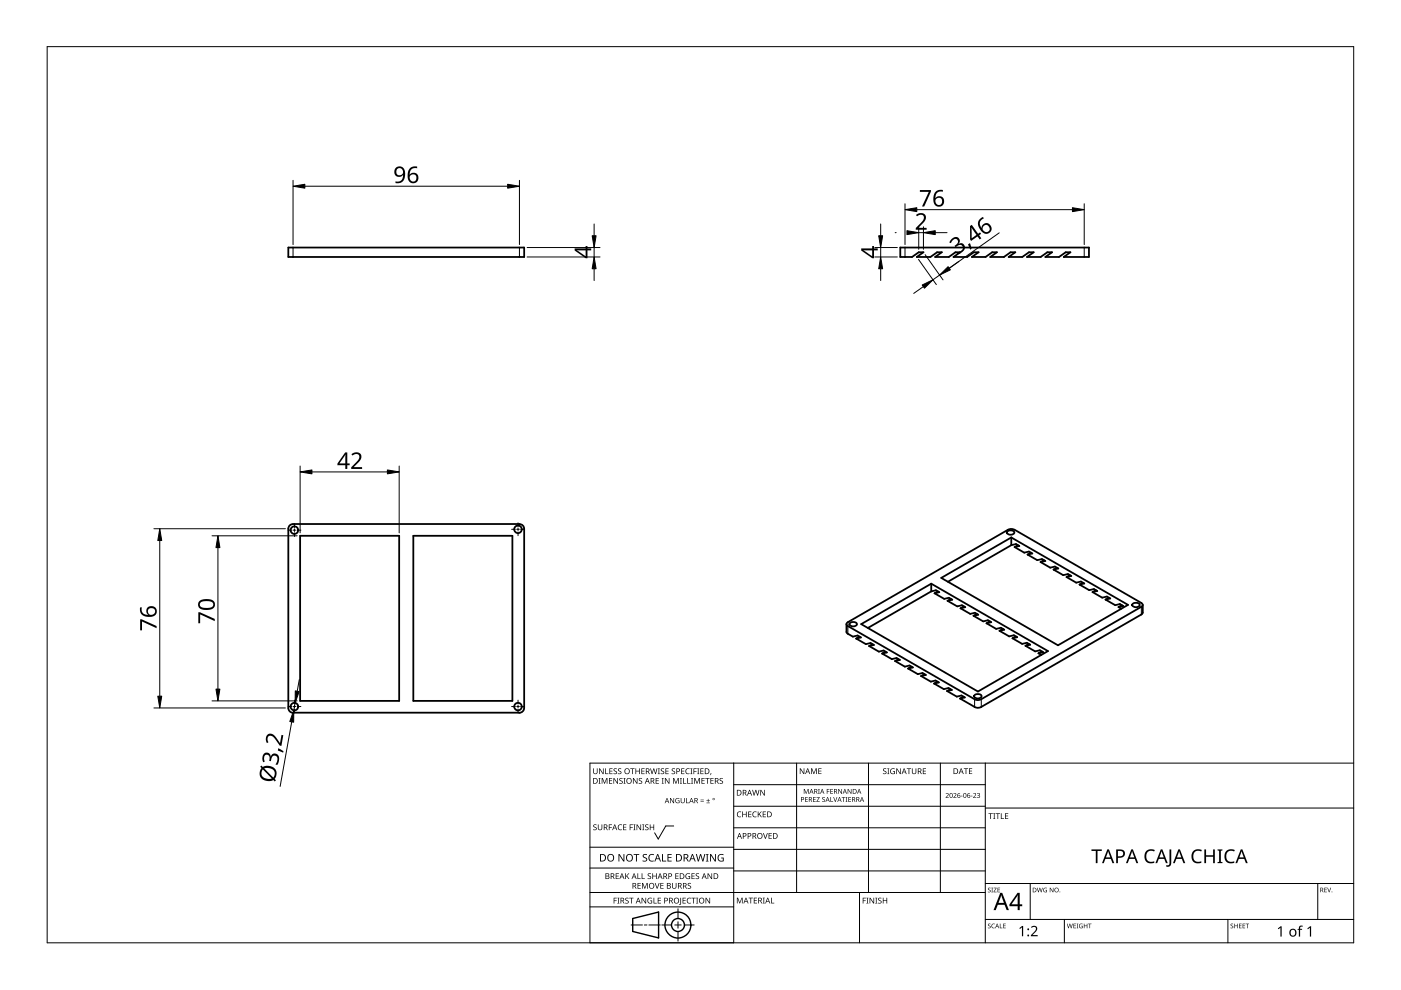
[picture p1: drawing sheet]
<svg xmlns="http://www.w3.org/2000/svg" width="297mm" height="210mm" viewBox="0 0 297 210" stroke-linecap="round" stroke-linejoin="round" font-family="sans-serif">
<g fill="none" stroke="#000" stroke-width=".38">
<path d="M61.1 52.5h50v2h-50zM190.9 52.5h40v2h-5.4l1.4-1h-1l-1.4 1h-2.9l1.5-1h-1l-1.5 1h-2.9l1.5-1h-1l-1.5 1h-2.8l1.4-1h-1l-1.4 1h-2.9l1.4-1h-1l-1.4 1h-2.9l1.4-1h-1l-1.4 1h-2.9l1.4-1h-1l-1.4 1h-2.9l1.4-1h-1l-1.4 1h-2.9l1.4-1h-1l-1.4 1h-2.5zM62.1 111.1a.94 .94 0 0 0-1 1v38a1.06 1.06 0 0 0 1 1M87.6 113.6h21v35h-21zM110.1 111.1a.96 .96 0 0 1 1 1v38a1.05 1.05 0 0 1-1 1M110.1 111.1h-48M213.5 112.7l.7-.2a.65 .65 0 0 1 .9 .4 .93 .93 0 0 1-1.7 0zM214.4 115.6l1-.3 .7 .5-1 .2M214.4 114v1.6M214.4 115.6l-13.4 7.7M215.1 112.3l-.7-.1-.7 .1-34 19.6-.2 .4 .2 .5M215.1 112.3l26.9 15.6 .2 .2v.3l-34.2 19.9-.7 .1-.7-.1-26.8-15.6"/>
<path d="M215.1 116l2.1 1.2 1-.3 .7 .4-1 .3M215.8 115.6l-.7 .4M217.9 117.6l2 1.2 1-.3 .7 .4-1 .3M218.6 117.2l-.7 .4M220.6 119.2l2.1 1.2 1-.3 .7 .4-1 .3M221.3 118.8l-.7 .4M179.5 134l.2 .4 1.1 .6 1-.3 .7 .5-1 .2M179.5 132.3v1.7M180.2 132.2l.7-.3a.57 .57 0 0 1 .7 .6l-.4 .3h-.6l-.4-.3zM181.5 135.4l2.1 1.2 1-.3 .7 .4-1 .3M182.2 135l-.7 .4M182.6 132.3l14.8-8.5 24.8 14.2-14.9 8.6z"/>
<path d="M184.3 137l2 1.2 1-.3 .7 .4-1 .3M185 136.6l-.7 .4M187 138.6l2.1 1.2 1-.3 .7 .4-1 .3M187.7 138.2l-.7 .4M190.5 139.8l-.7 .4M197.4 125.4l1-.3 .7 .5-1 .2M197.4 125.4l-13.4 7.7M197.4 123.8v1.6M198.1 125.8l2.1 1.2 1-.3 .7 .4-1 .3M198.9 125.4l-.8 .4M199.6 122.5l14.8-8.5 24.8 14.2-14.9 8.6zM200.9 127.4l2.1 1.2 .9-.3 .8 .4-1 .3"/>
<path d="M201.6 127l-.7 .4M203.7 129l2 1.2 1-.3 .7 .4-1 .3M204.4 128.6l-.7 .4M206.4 130.6l2.1 1.1 1-.2 .7 .4-1 .3M207.1 130.2l-.7 .4M209.2 132.2l2 1.1 1-.2 .7 .4-1 .2M209.9 131.7l-.7 .5M211.9 133.7l2.1 1.2 1-.2 .7 .4-1 .2M212.6 133.3l-.7 .4M214.7 135.3l2 1.2 1-.2 .7 .4-1 .2M215.4 134.9l-.7 .4M217.4 136.9l2.1 1.2 1-.2 .7 .4-1 .2"/>
<path d="M218.1 136.5l-.7 .4M220.2 138.5l.6 .4M220.9 138.1l-.7 .4M223.4 120.8l2 1.2 1-.3 .7 .4-1 .3M224.1 120.4l-.7 .4M226.1 122.4l2.1 1.1 1-.2 .7 .4-1 .2M226.8 122l-.7 .4M228.9 123.9l2 1.2 1-.2 .7 .4-1 .2M229.6 123.5l-.7 .4M231.6 125.5l2.1 1.2 1-.2 .7 .4-1 .2M232.4 125.1l-.8 .4M234.4 127.1l2 1.2 1-.2 .8 .4-1 .2"/>
<path d="M235.1 126.7l-.7 .4M237.2 128.7l.5 .4M237.9 128.3l-.7 .4M240.1 128.1l.7-.3a.63 .63 0 0 1 .8 .5 .93 .93 0 0 1-1.6 0zM242 130.3l-34 19.6-.7 .2-.7-.2-3-1.8M242.3 129.9l-.3 .4M242.3 128.2v1.7M62.1 151.1h48M63.6 148.6h21v-35h-21v35M189.8 140.2l2 1.1 1-.2 .7 .4-1 .3M192.5 141.8l2.1 1.1 1-.2 .7 .4-1 .2M193.3 141.3l-.8 .5"/>
<path d="M195.3 143.3l2 1.2 1-.2 .8 .4-1 .2M196 142.9l-.7 .4M198.1 144.9l2 1.2 1-.2 .7 .4-1 .2M198.8 144.5l-.7 .4M200.8 146.5l2.1 1.2 1-.2 .7 .4-1 .2M201.5 146.1l-.7 .4M204.3 147.7l-.7 .4M206.6 147.4l.7-.2a.62 .62 0 0 1 .8 .4 .93 .93 0 0 1-1.6 0z"/>
<circle cx="62.4" cy="112.4" r=".79"/>
<circle cx="109.8" cy="112.2" r=".8"/>
<circle cx="62.4" cy="149.8" r=".8"/>
<circle cx="109.8" cy="149.8" r=".8"/>
</g>
<path d="M62.1 52.5v2M110.1 52.5v2M191.9 52.5v2M229.9 52.5v2M179.8 132.7v1.7M242 128.7v1.6M206.6 148.3v1.6M208 148.3v1.6" fill="none" stroke="#000" stroke-width=".21"/>
<path d="M10 9.9h277v190h-277z" fill="none" stroke="#000" stroke-width=".21"/>
<g fill="none" stroke="#000" stroke-width=".21">
<path d="M125.1 179.6h30.5M142.8 175.1h-1.6l-1.6 2.8-.8-1.3M155.6 166.4h53.3M155.6 161.8v38.1h-30.5v-38.1h161.9M168.9 161.8v27.4M184.1 161.8v27.4M199.4 161.8v27.4M208.9 170.9h-53.3M208.9 175.5h-53.3M208.9 161.8v38.1M287 171.3h-78.1M125.1 192.3h30.5"/>
<path d="M125.1 189.2h83.8M133.8 196.1h2.4M136.6 196.1h.6M140 196.1h-2.4M140.3 196.1h2.1M143.1 196.1h1.3M143.7 195.4v1.4M143.7 197.5v2M143.7 192.7v2M147.2 196.1h-2.1M155.6 180.1h53.3M155.6 184h-30.5"/>
<path d="M182.2 189.2v10.7M208.9 184.7h-53.3M218.4 187.3v7.6M225.7 194.9v5M260.3 194.9v5M279.4 187.3v7.6M287 194.9h-78.1M287 187.3h-78.1"/>
</g>
<g fill="#000">
<path d="M125.8 174.9l.5-.1h.2l-.1 .2a.25 .25 0 0 0-.3-.1 .25 .25 0 0 0 0 .4 .42 .42 0 0 1 .4 .5 .42 .42 0 0 1-.7 .2v-.1a.27 .27 0 0 0 .5 0 .27 .27 0 0 0-.1-.4l-.4-.2zM125.8 162.9h.1v.8a.32 .32 0 0 0 .3 .3 .32 .32 0 0 0 .3-.3v-.8h.2v.8a.47 .47 0 0 1-.5 .4 .47 .47 0 0 1-.4-.4zM126.9 165h.4l-.1 .1v1l.1 .1h-.4l.1-.1v-1zM126.8 174.8h.1v.8a.32 .32 0 0 0 .3 .3 .32 .32 0 0 0 .3-.3v-.8h.2v.8a.47 .47 0 0 1-.5 .4 .47 .47 0 0 1-.4-.4zM127 162.9h.2l.6 1v-1h.2v1.2h-.2l-.7-1 .1 1h-.2zM127.6 165h.2l.4 1 .4-1h.2v1.2h-.2v-1.1l-.4 1.1h-.1l-.4-1.1v1.1h-.1zM128.3 162.9h.2v1.1h.5v.1h-.7zM129.1 174.8h.7v.1h-.6v.5h.5v.1h-.5v.5h-.1zM129.1 165h.7v.1h-.5v.4h.5v.1h-.5v.4h.5v.2h-.7zM129.2 162.9h.7v.1h-.5v.4h.4v.2h-.4v.4h.5v.1h-.7zM130.1 163l.5-.1 .2 .1v.1a.25 .25 0 0 0-.4-.1 .25 .25 0 0 0 0 .4 .42 .42 0 0 1 .4 .5 .42 .42 0 0 1-.7 .2v-.1a.27 .27 0 0 0 .5 0 .27 .27 0 0 0-.1-.4l-.4-.2zM130.1 165h.1l.7 1v-1h.1v1.2h-.2l-.6-1v1h-.1z"/>
<path d="M131.1 175l.5-.2 .3 .1-.1 .1a.49 .49 0 0 0-.7 .4 .49 .49 0 0 0 .8 .4 .57 .57 0 0 1-.8 0 .57 .57 0 0 1 0-.8zM131.1 163l.4-.1 .2 .1v.1a.25 .25 0 0 0-.4-.1 .25 .25 0 0 0 0 .4 .42 .42 0 0 1 .4 .5 .42 .42 0 0 1-.6 .2v-.1a.27 .27 0 0 0 .4 0 .27 .27 0 0 0-.1-.4l-.3-.2zM131.4 165.1l.4-.2 .2 .1v.1a.25 .25 0 0 0-.4-.1 .25 .25 0 0 0 0 .4l.4 .2v.4l-.4 .2-.3-.1 .1-.1a.27 .27 0 0 0 .4 .1 .27 .27 0 0 0-.1-.4l-.4-.3zM132.2 165h.4l-.1 .1v1l.1 .1h-.4l.1-.1v-1zM132.1 174.8h.7v.1h-.5v.4h.5v.1h-.5v.5h.5v.1h-.7zM133.5 174.8h.7v.1h-.5v.5h.5v.1h-.5v.5h-.2zM133.6 162.9h.9v.1h-.3v1.1h-.2v-1.1h-.4zM134.3 174.8h.4l-.1 .1v1l.1 .1h-.4l.1-.1v-1zM134.2 165h.2l.6 1v-1h.2v1.2h-.2l-.7-1v1h-.1zM134.7 162.9h.2v.5h.6v-.5h.2v1.2h-.2v-.5h-.6v.5h-.2zM135 174.8h.1l.7 1v-1h.1v1.2h-.2l-.6-1v1h-.1zM135.5 165.1l.4-.2 .2 .1v.1a.25 .25 0 0 0-.4-.1 .25 .25 0 0 0 0 .4l.4 .2v.4l-.4 .2-.3-.1 .1-.1a.27 .27 0 0 0 .4 .1 .27 .27 0 0 0-.1-.4l-.3-.3z"/>
<path d="M136.2 174.8h.4l-.1 .1v1l.1 .1h-.4l.1-.1v-1zM136 162.9h.7v.1h-.6v.4h.5v.2h-.5v.4h.6v.1h-.7zM136.8 174.9l.4-.1h.3l-.1 .2a.25 .25 0 0 0-.3-.1 .25 .25 0 0 0 0 .4 .42 .42 0 0 1 .4 .5 .42 .42 0 0 1-.7 .2v-.1a.27 .27 0 0 0 .5 0 .27 .27 0 0 0-.1-.4l-.4-.2zM137.8 174.8h.1v.5h.6v-.5h.2v1.2h-.2v-.6h-.6v.6h-.1zM137.8 162.9h.2l.3 1 .2-1h.2l.3 1 .2-1h.2l-.3 1.2h-.2l-.3-1-.3 1h-.1zM139 165h.7v.1h-.5v.4h.5v.1h-.5v.4h.5v.2h-.7zM139.5 162.9h.4l-.1 .1v1l.1 .1h-.4l.1-.1v-1zM140.3 165h.4l-.1 .1v1l.1 .1h-.4l.1-.1v-1zM140.1 163l.5-.1 .2 .1v.1a.25 .25 0 0 0-.4-.1 .25 .25 0 0 0 0 .4 .42 .42 0 0 1 .4 .5 .42 .42 0 0 1-.7 .2l.1-.1a.27 .27 0 0 0 .4 0 .27 .27 0 0 0-.1-.4l-.4-.2zM141.1 162.9h.7v.1h-.6v.4h.5v.2h-.5v.4h.6v.1h-.7zM141 165h.1l.7 1v-1h.1v1.2h-.1l-.7-1v1h-.1zM142.1 169.2h.1l.6 .9v-.9h.1v1.1h-.1l-.6-.9v.9h-.1z"/>
<path d="M142.5 163l.4-.1 .2 .1v.1a.25 .25 0 0 0-.4-.1 .25 .25 0 0 0 0 .4 .42 .42 0 0 1 .4 .5 .42 .42 0 0 1-.6 .2v-.1a.27 .27 0 0 0 .4 0 .27 .27 0 0 0-.1-.4l-.4-.2zM142.7 165h.2l.4 1 .4-1h.2v1.2h-.1v-1.1l-.4 1.1h-.2l-.4-1.1v1.1h-.1zM143.3 169.3l.5-.1 .3 .1-.1 .1a.45 .45 0 0 0-.7 .3 .45 .45 0 0 0 .6 .5v-.4h-.2v-.1h.4v.6a.6 .6 0 0 1-.8-.2 .6 .6 0 0 1 0-.8zM144.2 165h.4l-.2 .1v1l.2 .1h-.4l.1-.1v-1zM144.8 165h.2v1h.5v.2h-.7zM144.4 162.9h.7v.1h-.5v.4h.5v.2h-.5v.4h.5v.1h-.7zM144.3 169.2h.2v.7a.28 .28 0 0 0 .2 .3 .28 .28 0 0 0 .3-.3v-.7h.2v.7a.42 .42 0 0 1-.5 .4 .42 .42 0 0 1-.4-.4zM145.5 169.2h.1v1h.5v.1h-.6zM145.7 165h.2v1h.5v.2h-.7zM145.5 163.1l.3-.2 .4 .1v.1l-.3-.1a.49 .49 0 0 0-.4 .7 .49 .49 0 0 0 .7 .3 .57 .57 0 0 1-.8-.1 .57 .57 0 0 1 0-.8zM146.4 162.9h.4l-.1 .1v1l.1 .1h-.4l.1-.1v-1zM146.5 165h.5l-.2 .1v1l.2 .1h-.5l.2-.1v-1z"/>
<path d="M147 162.9h.7v.1h-.5v.5h.5v.1h-.5v.5h-.2zM147.2 165h.2l.4 1 .4-1h.2v1.2h-.2l.1-1.1-.5 1.1h-.1l-.4-1.1v1.1h-.1zM147.8 162.9h.5l-.2 .1v1l.2 .1h-.5l.2-.1v-1zM148.5 169.9h.7v.1h-.7zM148.5 169.5h.7v.2h-.7zM148.5 162.9h.7v.1h-.6v.4h.5v.2h-.5v.4h.6v.1h-.7zM148.7 165h.7v.1h-.5v.4h.5v.1h-.5v.4h.5v.2h-.7zM149.8 170.2h.7v.1h-.7zM149.5 165h.9v.1h-.3v1.1h-.2v-1.1h-.4zM150.1 169.4l.1 .3h.3l-.3 .1v.3l-.1-.3h-.3l.3-.1zM150.7 163.9h.1l-.2 .4zM150.6 165h.7v.1h-.5v.4h.5v.1h-.5v.4h.5v.2h-.7z"/>
<path d="M152.6 165.1l.4-.2 .3 .1-.1 .1a.25 .25 0 0 0-.4-.1 .25 .25 0 0 0 0 .4l.4 .2 .1 .4-.4 .2-.4-.1 .1-.1a.27 .27 0 0 0 .5 .1 .27 .27 0 0 0-.1-.4l-.4-.3zM156.4 172.2l.4-.2 .4 .1-.1 .1a.49 .49 0 0 0-.7 .5 .49 .49 0 0 0 .7 .4 .57 .57 0 0 1-.8 0 .57 .57 0 0 1 0-.8zM157.4 172.1h.1v.5h.7v-.5h.1v1.2h-.1v-.6h-.7v.6h-.1zM158.6 172.1h.7v.1h-.5v.4h.5v.1h-.5v.4h.5v.2h-.7zM159.7 172.2l.3-.2 .4 .1v.1h-.3a.49 .49 0 0 0-.4 .6 .49 .49 0 0 0 .7 .3 .57 .57 0 0 1-.8 0 .57 .57 0 0 1 0-.8zM159.5 167.5h.1l.3 1 .3-1h.1l.3 1 .3-1h.1l-.3 1.2h-.2l-.3-1.1-.2 1.1h-.2zM160.7 172.1h.1v.6l.5-.6h.2l-.5 .5 .5 .7h-.1l-.5-.6-.1 .6h-.1zM161.8 176.6h.1l.4 1.1 .3-1.1h.2l-.4 1.2h-.2zM161.2 167.5h.2l.6 1v-1h.2v1.2h-.2l-.7-1v1h-.1zM161.7 172.1h.7v.1h-.5v.4h.5v.1h-.5v.4h.5v.2h-.7zM163 176.6h.6v.2h-.5v.3h.5v.2h-.5v.4h.5v.1h-.6zM169.6 162.9h.2l.6 1v-1h.1v1.2h-.1l-.7-1v1h-.1z"/>
<path d="M170.4 167.3h.2l.3 .8 .4-.8h.1v1h-.1v-.9l-.4 .9-.4-.9v.9h-.1zM170.7 169h.6v.1h-.5v.3h.4v.1h-.4v.4h.5v.1h-.6zM172 162.9h.2l.4 1 .3-1h.3v1.2h-.2v-1l-.4 1h-.1l-.4-1.1v1.1h-.1zM172.4 169h.6v.1h-.5v.3h.4v.1h-.4v.4h.5v.1h-.6zM173.1 169h.7l-.5 .9h.5v.1h-.7l.5-.9h-.5zM173.4 167.3h.4l-.1 .1 .1 .9h-.4l.2-.1zM173.5 162.9h.7v.1h-.5v.4h.4v.1h-.4v.5h.5v.1h-.7zM174.4 169.1l.3-.1h.2v.2a.25 .25 0 0 0-.4-.1 .25 .25 0 0 0 0 .3 .25 .25 0 0 0 .3 .1l.1 .2v.3h-.5l-.1-.1a.25 .25 0 0 0 .4 .1 .25 .25 0 0 0 0-.4l-.4-.2zM175.3 167.3h.6v.1h-.5v.4h.4v.1h-.4v.4h-.1zM176.1 169h.1v.9h.4v.1h-.5zM176 167.3h.6v.1h-.4v.3h.4v.1h-.4v.4h.4v.1h-.6zM176.7 169h.1l.3 .9 .3-.9h.1l-.3 1h-.2z"/>
<path d="M177.7 167.3h.2l.5 .8v-.8h.1v1h-.1l-.6-.8v.8h-.1zM178.5 169h.7v.1h-.3v.9h-.1v-.9h-.3zM179.3 169h.4l-.2 .1 .2 .9h-.4l.1-.1zM179.9 169h.5v.1h-.4v.3h.4v.1h-.4v.4h.4v.1h-.5zM179.7 167.3h.2l.5 .8v-.8h.1v1h-.1l-.6-.8v.8h-.1zM187.3 163l.4-.1 .2 .1v.1a.25 .25 0 0 0-.4-.1 .25 .25 0 0 0 0 .4 .42 .42 0 0 1 .4 .5 .42 .42 0 0 1-.6 .2v-.1a.27 .27 0 0 0 .4 0 .27 .27 0 0 0-.1-.4l-.3-.2zM188.1 162.9h.5l-.2 .1v1l.2 .1h-.5l.2-.1v-1zM188.9 163.1l.5-.2 .3 .1v.1a.5 .5 0 0 0-.8 .4 .5 .5 0 0 0 .7 .5v-.4h-.3v-.1h.4v.6a.66 .66 0 0 1-.8-.1 .66 .66 0 0 1 0-.9zM190 162.9h.2l.7 1-.1-1h.2v1.2h-.2l-.6-1v1h-.2zM192.3 162.9h.9v.1h-.4v1.1h-.2v-1.1h-.3zM193.3 162.9h.2v.8a.32 .32 0 0 0 .3 .3 .32 .32 0 0 0 .3-.3v-.8h.2v.8a.47 .47 0 0 1-.5 .4 .47 .47 0 0 1-.5-.4zM195.7 162.9h.6v.1h-.5v.4h.5v.2h-.5v.4h.5v.1h-.6z"/>
<path d="M200.5 168.3a.37 .37 0 0 1 .6 0 .37 .37 0 0 1-.2 .5l-.2 .3h.5v.1h-.7l.3-.4a.27 .27 0 0 0 .2-.4 .27 .27 0 0 0-.4-.1zM202.1 168.3a.37 .37 0 0 1 .6 0 .37 .37 0 0 1-.2 .5l-.2 .3h.5v.1h-.7l.3-.4a.27 .27 0 0 0 .3-.4 .27 .27 0 0 0-.5-.1zM203.8 168.7h.3v.1h-.3zM204.4 162.9h.9v.1h-.4v1.1h-.2v-1.1h-.3zM205.8 168.7h.4v.1h-.4zM205.4 162.9h.7v.1h-.5v.4h.5v.1h-.5v.5h.5v.1h-.7zM206.3 168.3a.37 .37 0 0 1 .6 0 .37 .37 0 0 1-.2 .5l-.2 .3h.5v.1h-.7l.3-.4a.27 .27 0 0 0 .3-.4 .27 .27 0 0 0-.5-.1zM207.1 168.2l.5-.1 .2 .3a.23 .23 0 0 0-.2 .2 .23 .23 0 0 0 .2 .2l-.2 .4h-.4l-.1-.2a.26 .26 0 0 0 .4 .1 .26 .26 0 0 0 .1-.4l-.3-.1a.23 .23 0 0 0 .3-.1 .23 .23 0 0 0-.1-.3 .23 .23 0 0 0-.3 .1zM209.6 172.4h.9v.2h-.4v1h-.1v-1h-.4zM210.6 172.4h.4l-.1 .1v1l.1 .1h-.4l.1-.1v-1zM211.1 172.4h.9v.2h-.4v1h-.1v-1h-.4zM212.2 172.4h.2v1.1h.5v.1h-.7z"/>
<path d="M213.1 172.4h.7v.2h-.6v.3h.5v.2h-.5v.4h.6v.1h-.7zM130.1 190.3h.7v.2h-.5v.4h.4v.1h-.4v.6h-.2zM130.5 185.2h.7v.1h-.5v.4h.5v.1h-.5v.4h.5v.2h-.7zM130.9 190.3h.4l-.1 .2v.9l.1 .2h-.4l.1-.2v-.9zM131.1 181.1h.3l.8 1.3v-1.3h.2v1.6h-.3l-.8-1.4v1.4h-.2zM132.6 190.5l.4-.2 .3 .1-.1 .1a.25 .25 0 0 0-.4-.1 .25 .25 0 0 0 0 .4 .4 .4 0 0 1 .5 .3 .4 .4 0 0 1-.3 .5 .4 .4 0 0 1-.5-.2h.1a.27 .27 0 0 0 .5 .1 .27 .27 0 0 0-.1-.5l-.4-.2zM132.6 185.2h.1v.6l.6-.6h.1l-.4 .5 .5 .7h-.2l-.5-.6-.1 .6h-.1zM133.4 190.3h.9v.2h-.4v1.1h-.1v-1.1h-.4zM134.3 181.1h1.2v.2h-.5v1.4h-.2v-1.4h-.5zM135.2 185.2h.1v1h.5v.2h-.6zM135.2 187.2h.6v.1h-.5v.4h.5v.2h-.5v.4h.5v.1h-.6zM136 185.2h.2v1h.5v.2h-.7z"/>
<path d="M136.1 187.2h.2l.4 1 .4-1h.2v1.2h-.1v-1l-.4 1h-.2l-.4-1 .1 1h-.2zM136 190.3h.2l.7 1.1-.1-1.1h.2v1.3h-.2l-.6-1v1h-.2zM136.3 181.2l.4-.1h.5l-.2 .2a.33 .33 0 0 0-.5 .1 .33 .33 0 0 0 .4 .4 .49 .49 0 0 1 .3 .7 .49 .49 0 0 1-.8 .2l-.2-.1v-.2l.3 .1a.35 .35 0 0 0 .5-.2 .35 .35 0 0 0-.4-.4l-.3-.3zM137.4 190.5l.6-.2 .3 .1-.1 .1a.5 .5 0 0 0-.8 .4 .5 .5 0 0 0 .7 .5v-.3h-.3v-.2h.5v.6a.66 .66 0 0 1-.9-.1 .66 .66 0 0 1 0-.9zM137.4 185.3l.4-.2 .2 .1v.1a.25 .25 0 0 0-.4-.1 .25 .25 0 0 0 0 .4 .42 .42 0 0 1 .4 .6 .42 .42 0 0 1-.6 .2v-.2a.27 .27 0 0 0 .4 .1 .27 .27 0 0 0-.1-.4l-.3-.3zM137.7 181.3l.4-.2h.6l-.1 .2-.4-.1a.64 .64 0 0 0-.5 .9 .64 .64 0 0 0 .9 .3v.2a.83 .83 0 0 1-1-.3 .83 .83 0 0 1 .1-1zM138.6 190.3h.1v1.1h.5v.2h-.6zM138.8 187.2h.2l.3 1.1 .4-1.1h.1l-.4 1.2h-.1zM138.3 185.2h.2v.5h.6v-.5h.1v1.2h-.1v-.6h-.6v.6h-.2zM139.5 190.3h.6v.2h-.5v.4h.5v.1h-.5v.4h.5v.2h-.6zM140.4 181.1h.2v1.4h.7v.2h-.9zM140 187.2h.7v.1h-.5v.4h.5v.2h-.5v.4h.5v.1h-.7z"/>
<path d="M141.5 181.1h.9v.2h-.7v.4h.7v.2h-.7v.6h.7v.2h-.9zM142.5 187.2h.1v.8a.32 .32 0 0 0 .4 .3 .32 .32 0 0 0 .3-.3v-.8h.1v.8a.47 .47 0 0 1-.4 .4 .47 .47 0 0 1-.5-.4zM143.2 185.2h.7v.1h-.6v.4h.5v.1h-.5v.4h.6v.2h-.7zM144.2 190.3h.2v1.3l-.1 .2-.3 .1v-.2l.2-.1zM144.7 190.3h.7v.2h-.5v.4h.5v.1h-.5v.4h.5v.2h-.7zM145.5 185.3l.4-.2 .4 .1-.1 .1a.5 .5 0 0 0-.7 .4 .5 .5 0 0 0 .7 .5v-.3h-.3v-.2h.4v.6a.66 .66 0 0 1-.9-.1 .66 .66 0 0 1 .1-.9zM145.8 190.5l.3-.2 .4 .1v.1h-.3a.49 .49 0 0 0-.4 .6 .49 .49 0 0 0 .7 .3 .57 .57 0 0 1-.8 0 .57 .57 0 0 1 0-.8zM145.9 187.3l.4-.1 .2 .1v.1a.25 .25 0 0 0-.4-.1 .25 .25 0 0 0 0 .4l.4 .2v.3l-.4 .2h-.3l.1-.1a.27 .27 0 0 0 .4 0 .27 .27 0 0 0-.1-.4l-.4-.2zM146.6 190.3h.9v.2h-.4v1.1h-.1v-1.1h-.4zM146.6 185.2h.7v.1h-.5v.4h.5v.1h-.5v.4h.5v.2h-.7zM147.6 190.3h.4l-.1 .2v.9l.1 .2h-.4l.1-.2v-.9zM147.6 185.3l.4-.2 .2 .1v.1a.25 .25 0 0 0-.4-.1 .25 .25 0 0 0 0 .4 .42 .42 0 0 1 .4 .6 .42 .42 0 0 1-.7 .2l.1-.2a.27 .27 0 0 0 .4 .1 .27 .27 0 0 0-.1-.4l-.4-.3z"/>
<path d="M147.5 181.1h.2l.4 1.3 .3-1.3h.2l.4 1.3 .3-1.3h.2l-.4 1.6h-.2l-.4-1.4-.3 1.4h-.2zM149.7 181.1h.5l-.2 .1v1.3l.2 .2h-.5l.1-.2v-1.3zM149.6 190.3h.2l.6 1.1v-1.1h.2v1.3h-.2l-.7-1v1h-.1zM150 185.2h.2l.6 1v-1h.2v1.2h-.2l-.6-1v1h-.2zM150.5 181.1h.3l.8 1.3v-1.3h.2v1.6h-.2l-.9-1.4v1.4h-.2zM152.4 181.3l.7-.2h.3l-.1 .2a.65 .65 0 0 0-1 .5 .65 .65 0 0 0 .9 .7v-.5h-.3v-.2h.5v.8a.86 .86 0 0 1-1.1-.2 .86 .86 0 0 1 .1-1.1zM156.2 190.3h.3l.3 1 .4-1h.3v1.2h-.2v-1l-.4 1h-.1l-.4-1v1h-.2zM158.7 190.3h.9v.2h-.3v1h-.2v-1h-.4zM159.8 190.3h.7v.2h-.5v.3h.5v.2h-.5v.4h.5v.1h-.7zM161.7 190.3h.5l-.2 .2v.9l.2 .1h-.5l.2-.1v-.9zM163.5 190.3h.1v1.1h.6v.1h-.7zM182.9 190.3h.7v.2h-.5v.4h.5v.1h-.5v.6h-.2z"/>
<path d="M183.7 190.3h.4l-.1 .2v.9l.1 .2h-.4l.1-.2v-.9zM184.4 190.3h.1l.7 1v-1h.1v1.3h-.1l-.7-1v1h-.1zM185.6 190.3h.4l-.1 .2v.9l.1 .2h-.4l.1-.2v-.9zM186.2 190.5l.5-.2 .2 .1v.1a.25 .25 0 0 0-.4-.1 .25 .25 0 0 0 0 .4l.4 .2v.4l-.4 .2-.3-.1v-.1a.27 .27 0 0 0 .5 .1 .27 .27 0 0 0-.1-.5l-.4-.2zM187.2 190.3h.1v.6h.6v-.6h.2v1.3h-.2v-.6h-.6v.6h-.1zM209.5 188.3l.3-.1 .2 .2a.24 .24 0 0 0-.3-.1 .24 .24 0 0 0-.1 .3 .24 .24 0 0 0 .3 .1l.2 .2-.1 .2-.4 .1-.2-.2a.23 .23 0 0 0 .4 .2 .23 .23 0 0 0 0-.4l-.3-.2zM209.5 195.9l.3-.1 .2 .2a.24 .24 0 0 0-.3-.1 .24 .24 0 0 0-.1 .3 .24 .24 0 0 0 .3 .1 .31 .31 0 0 1 0 .5 .31 .31 0 0 1-.5-.1 .23 .23 0 0 0 .4 .1 .23 .23 0 0 0 0-.4l-.3-.2zM210.2 188.2h.3l-.1 .1 .1 .9h-.3l.1-.1zM210.3 196l.4-.2 .2 .1v.1a.39 .39 0 0 0-.6 .3 .39 .39 0 0 0 .6 .4 .46 .46 0 0 1-.7-.1 .46 .46 0 0 1 .1-.6zM210.7 188.2h.6l-.5 .9h.5v.1h-.7l.5-.9h-.4zM212 195.8h.1v.9l.4 .1h-.5zM211.5 188.2h.5l-.4 .1v.3h.4l-.4 .1v.4l.4 .1h-.5z"/>
<path d="M212.7 195.8h.5l-.4 .1v.3h.4l-.4 .2v.3l.4 .1h-.5zM216.1 196.8l.6-.5h.2v2.2h-.2v-1.9l-.4 .4zM218.6 196.5a.76 .76 0 0 1 1.2 0 .76 .76 0 0 1-.3 1.2l-.6 .6h1.1v.2h-1.4v-.2l.7-.8a.52 .52 0 0 0 .3-.8 .52 .52 0 0 0-.9 0zM219.8 188.2h.2l.2 .8 .2-.8h.1l.3 .8 .2-.8h.1l-.3 1h-.1l-.2-.8-.3 .8h-.1zM221.3 188.3h.7h-.1a.4 .4 0 0 0-.6 .4 .4 .4 0 0 0 .6 .4v-.3l-.2-.1h.3v.5a.53 .53 0 0 1-.7-.2 .53 .53 0 0 1 0-.7zM222.6 188.2h.1l.5 .8v-.8h.1v1h-.1l-.5-.8v.8h-.1zM226.2 195.8h.1l.2 .9 .3-.9h.1l.2 .9 .2-.9h.1l-.2 1h-.1l-.3-.8-.2 .8h-.1zM227.6 195.8h.5l-.4 .1v.3h.4l-.4 .2v.3l.4 .1h-.5zM228.3 195.8h.3l-.1 .1 .1 .9h-.3l.1-.1zM228.9 196l.7-.1-.2 .1a.4 .4 0 0 0-.5 .3 .4 .4 0 0 0 .5 .4v-.3l-.2-.1h.4v.5a.53 .53 0 0 1-.7-.1 .53 .53 0 0 1 0-.7zM229.8 195.8h.1v.4h.5v-.4h.1v1h-.1v-.4h-.5v.4h-.1zM230.7 195.8h.7l-.3 .1v.9h-.1v-.9z"/>
<path d="M231.4 180.1h2.2v.3h-.9v2.6h-.4v-2.6h-.9zM243 180.5a1.63 1.63 0 0 1 1.8-.3l-.1 .3-.8-.1a1.19 1.19 0 0 0-.8 1.6 1.19 1.19 0 0 0 1.6 .6v.3a1.52 1.52 0 0 1-1.9-.5 1.52 1.52 0 0 1 .2-1.9zM248 180.1h.3v2.9a.75 .75 0 0 1-1 .7v-.3a.45 .45 0 0 0 .4 0 .45 .45 0 0 0 .3-.4zM253 180.5a1.63 1.63 0 0 1 1.8-.3l-.1 .3-.8-.1a1.19 1.19 0 0 0-.8 1.6 1.19 1.19 0 0 0 1.6 .6v.3a1.52 1.52 0 0 1-1.9-.5 1.52 1.52 0 0 1 .2-1.9zM255.3 180.1h.4v1.2h1.5v-1.2h.4v2.9h-.4v-1.3h-1.5v1.3h-.4zM258.1 180.1h1.1v.2l-.4 .1v2.3l.4 .1v.2h-1.1v-.2l.4-.1v-2.3l-.4-.1zM260 180.5a1.63 1.63 0 0 1 1.8-.3l-.1 .3a1.14 1.14 0 0 0-1.4 .2 1.14 1.14 0 0 0-.2 1.4 1.11 1.11 0 0 0 1.6 .5v.3a1.52 1.52 0 0 1-1.9-.5 1.52 1.52 0 0 1 .2-1.9zM260.9 195.9l.4-.1 .1 .2a.24 .24 0 0 0-.3-.1 .24 .24 0 0 0-.1 .3 .24 .24 0 0 0 .4 .1 .31 .31 0 0 1 0 .5 .31 .31 0 0 1-.5-.1 .23 .23 0 0 0 .3 .1 .23 .23 0 0 0 .1-.4l-.4-.2zM261.7 195.8h.1v.4h.5v-.4h.1v1h-.1v-.4h-.5v.4h-.1zM262.7 195.8h.5l-.4 .1v.3h.4l-.4 .2v.3l.4 .1h-.5zM263.5 195.8h.5l-.4 .1v.3h.4l-.4 .2v.3l.4 .1h-.5zM264.1 195.8h.7l-.3 .1v.9h-.1v-.9z"/>
<path d="M270.9 196.9l.6-.5h.2v2.2h-.2v-1.9l-.4 .3zM275.5 196.4l.7-.1v.2h-.4l-.1 .2-.1 .2h.5v.2h-.5v1.5h-.2v-1.5h-.3l.3-.2zM277.2 196.9l.6-.5h.2v2.2h-.3v-1.9l-.4 .3zM280.8 188.2h.5l-.4 .1v.3h.4l-.4 .1v.4l.4 .1h-.5zM281.4 188.2h.1l.3 .8 .3-.8h.1l-.3 1h-.1z"/>
<path d="M125.8 165h.3a.54 .54 0 0 1 .6 .6 .56 .56 0 0 1-.6 .6h-.3zM125.9 165.1v.9h.2a.43 .43 0 0 0 .5-.4 .41 .41 0 0 0-.5-.5z"/>
<path d="M128 174.8h.3a.35 .35 0 0 1 .5 .2 .35 .35 0 0 1-.3 .5l.4 .5h-.2l-.3-.5h-.2v.5h-.2zM128.2 174.9v.5h.1a.23 .23 0 0 0 .3-.2 .23 .23 0 0 0-.3-.3z"/>
<path d="M130.3 174.8h.1l.5 1.2h-.2l-.1-.4h-.5l-.2 .4h-.1zM130.3 175l-.2 .5h.4z"/>
<path d="M132.3 163.5a.61 .61 0 0 1 1.2 0 .61 .61 0 0 1-1.2 0zM132.7 163.1l-.1 .4a.45 .45 0 0 0 .5 .4 .45 .45 0 0 0 .3-.5 .45 .45 0 0 0-.5-.4z"/>
<path d="M132.7 165.6a.61 .61 0 0 1 1.2 0 .61 .61 0 0 1-1.2 0zM133.1 165.2a.47 .47 0 0 0-.1 .7 .47 .47 0 0 0 .7-.1 .45 .45 0 0 0 0-.6 .45 .45 0 0 0-.6 0z"/>
<path d="M136.9 162.9h.4a.35 .35 0 0 1 .4 .3 .35 .35 0 0 1-.2 .4l.3 .5h-.2l-.3-.5h-.2v.5h-.2zM137.1 163v.5h.2a.23 .23 0 0 0 .3-.2 .23 .23 0 0 0-.3-.3z"/>
<path d="M137.2 165h.1l.5 1.2h-.2l-.1-.4h-.5l-.1 .4h-.2zM137.2 165.1l-.2 .6h.4z"/>
<path d="M138 165h.3a.35 .35 0 0 1 .4 .2 .35 .35 0 0 1-.2 .4l.3 .6h-.2l-.3-.5h-.2v.5h-.1zM138.1 165.1v.4h.2a.23 .23 0 0 0 .3-.2 .23 .23 0 0 0-.3-.2z"/>
<path d="M141.4 169.2h.1l.4 1.1h-.1l-.2-.3h-.4l-.1 .3h-.2zM141.4 169.3l-.2 .5h.4z"/>
<path d="M143.4 162.9h.3a.41 .41 0 0 1 .5 .5 .41 .41 0 0 1-.6 .3v.4h-.2zM143.6 163v.5a.29 .29 0 0 0 .4-.2 .29 .29 0 0 0-.4-.3z"/>
<path d="M146.5 169.2h.2l.4 1.1h-.2l-.1-.3h-.4l-.2 .3h-.1zM146.6 169.3l-.2 .5h.4z"/>
<path d="M147.2 169.2h.3a.31 .31 0 0 1 .4 .2 .31 .31 0 0 1-.2 .4l.3 .5h-.1l-.3-.5h-.2v.5h-.2zM147.4 169.3v.4h.1a.21 .21 0 0 0 .3-.2 .21 .21 0 0 0-.3-.2z"/>
<path d="M149.4 162.9h.4a.61 .61 0 0 1 .6 .6 .61 .61 0 0 1-.6 .6h-.4zM149.6 163v1h.2a.48 .48 0 0 0 .4-.5 .48 .48 0 0 0-.4-.5z"/>
<path d="M151.1 169.4a.24 .24 0 0 1 .4 0 .24 .24 0 0 1-.4 0zM151.2 169.4a.15 .15 0 0 0 .3 0 .15 .15 0 0 0-.3 0z"/>
<path d="M151.6 165h.3a.35 .35 0 0 1 .4 .2 .35 .35 0 0 1-.2 .4l.3 .6h-.1l-.3-.5h-.3v.5h-.1zM151.7 165.1v.4h.2a.23 .23 0 0 0 .3-.2 .23 .23 0 0 0-.3-.2z"/>
<path d="M156.7 176.6h.2l.4 1.2h-.1l-.2-.3h-.5l-.1 .3h-.2zM156.8 176.8l-.2 .5h.4z"/>
<path d="M156.2 167.5h.4a.61 .61 0 0 1 .6 .6 .61 .61 0 0 1-.6 .6h-.4zM156.4 167.6v1h.2a.49 .49 0 0 0 .4-.4 .49 .49 0 0 0-.3-.6z"/>
<path d="M157.5 167.5h.3a.35 .35 0 0 1 .4 .2 .35 .35 0 0 1-.2 .4l.3 .6h-.1l-.3-.5h-.3v.5h-.1zM157.6 167.6v.5h.2a.23 .23 0 0 0 .3-.3 .23 .23 0 0 0-.3-.2z"/>
<path d="M157.5 176.6h.3a.41 .41 0 0 1 .5 .5 .41 .41 0 0 1-.7 .3v.4h-.1zM157.6 176.8v.4a.29 .29 0 0 0 .5-.2 .29 .29 0 0 0-.5-.2z"/>
<path d="M158.5 176.6h.3a.41 .41 0 0 1 .5 .5 .41 .41 0 0 1-.6 .3v.4h-.2zM158.7 176.8v.4a.29 .29 0 0 0 .4-.2 .29 .29 0 0 0-.4-.2z"/>
<path d="M158.8 167.5h.2l.5 1.2h-.2l-.1-.4h-.5l-.2 .4h-.1zM158.9 167.6l-.2 .6h.4z"/>
<path d="M159.6 176.6h.3a.35 .35 0 0 1 .4 .3 .35 .35 0 0 1-.2 .4l.3 .5h-.2l-.3-.5h-.2v.5h-.1zM159.7 176.8v.4h.2a.23 .23 0 0 0 .3-.2 .23 .23 0 0 0-.3-.2z"/>
<path d="M160.4 177.2a.65 .65 0 0 1 1.3 0 .65 .65 0 0 1-1.3 0zM160.8 176.8l-.1 .4a.45 .45 0 0 0 .5 .4 .45 .45 0 0 0 .4-.5 .45 .45 0 0 0-.5-.4z"/>
<path d="M162.7 172.1h.3a.61 .61 0 0 1 .6 .6 .61 .61 0 0 1-.6 .6h-.3zM162.8 172.2v.9h.2a.48 .48 0 0 0 .5-.4 .48 .48 0 0 0-.5-.5z"/>
<path d="M163.9 176.6h.4a.61 .61 0 0 1 .6 .7 .61 .61 0 0 1-.7 .5h-.3zM164.1 176.8v.9h.1a.48 .48 0 0 0 .5-.4 .48 .48 0 0 0-.4-.5z"/>
<path d="M169.8 169h.5l.2 .2-.1 .3-.4 .1v.4h-.2zM170 169.1v.4a.25 .25 0 0 0 .4-.2 .25 .25 0 0 0-.4-.2z"/>
<path d="M171.5 169h.3a.29 .29 0 0 1 .3 .2 .29 .29 0 0 1-.2 .4l.3 .4h-.1l-.3-.4h-.2v.4h-.1zM171.6 169.1v.4h.2a.2 .2 0 0 0 .2-.2 .2 .2 0 0 0-.2-.2z"/>
<path d="M171.2 162.9h.1l.5 1.2h-.2l-.1-.4h-.5l-.1 .4h-.2zM171.2 163.1l-.1 .5h.3z"/>
<path d="M172 167.3l.5 1-.3-.3h-.4l-.2 .3zM172 167.4l-.1 .5h.3z"/>
<path d="M172.6 167.3h.3a.29 .29 0 0 1 .4 .2 .29 .29 0 0 1-.2 .3l.3 .5h-.2l-.2-.4h-.2v.4h-.2zM172.8 167.4v.4h.1a.2 .2 0 0 0 .3-.2 .2 .2 0 0 0-.3-.2z"/>
<path d="M174.3 167.3l.5 1-.3-.3h-.4l-.2 .3zM174.3 167.4l-.1 .5h.3z"/>
<path d="M175.4 169l.5 1-.2-.3h-.4l-.3 .3zM175.5 169.1l-.2 .5h.3z"/>
<path d="M176.8 167.3h.3a.29 .29 0 0 1 .4 .2 .29 .29 0 0 1-.2 .3l.3 .5h-.2l-.2-.4h-.2v.4h-.2zM177 167.4v.4h.1a.2 .2 0 0 0 .2-.2 .2 .2 0 0 0-.2-.2z"/>
<path d="M177.9 169l.5 1-.2-.3h-.4l-.3 .3zM178 169.1l-.2 .5h.4z"/>
<path d="M179.1 167.3l.5 1-.3-.3h-.4l-.2 .3zM179.1 167.4l-.1 .5h.3z"/>
<path d="M180.7 169h.2a.29 .29 0 0 1 .4 .2 .29 .29 0 0 1-.2 .4l.3 .4h-.2l-.2-.4h-.2v.4h-.1zM180.8 169.1v.4h.1a.2 .2 0 0 0 .3-.2 .2 .2 0 0 0-.3-.2z"/>
<path d="M180.8 167.3h.3a.46 .46 0 0 1 .5 .5 .47 .47 0 0 1-.5 .5h-.3zM180.9 167.4v.8h.4l.2-.3-.1-.3z"/>
<path d="M181.5 169h.3a.29 .29 0 0 1 .4 .2 .29 .29 0 0 1-.2 .4l.3 .4h-.2l-.2-.4h-.2v.4h-.2zM181.7 169.1v.4h.1a.2 .2 0 0 0 .3-.2 .2 .2 0 0 0-.3-.2z"/>
<path d="M182.1 167.3l.5 1-.2-.3h-.4l-.3 .3zM182.2 167.4l-.2 .5h.3z"/>
<path d="M182.7 169l.5 1-.2-.3h-.5l-.2 .3zM182.8 169.1l-.2 .5h.3z"/>
<path d="M191.6 162.9h.2l.4 1.2h-.1l-.2-.4h-.4l-.2 .4h-.1zM191.7 163.1l-.2 .5h.4z"/>
<path d="M194.6 162.9h.3a.35 .35 0 0 1 .5 .2 .35 .35 0 0 1-.3 .5l.4 .5h-.2l-.3-.5h-.3v.5h-.1zM194.7 163v.5h.2a.23 .23 0 0 0 .3-.2 .23 .23 0 0 0-.3-.3z"/>
<path d="M201.4 168.2l.4-.1 .2 .3v.5l-.2 .3-.3-.1-.2-.2zM201.5 168.3v.1a.37 .37 0 0 0-.1 .4 .37 .37 0 0 0 .4 .2 .4 .4 0 0 0 .1-.4 .4 .4 0 0 0-.4-.3z"/>
<path d="M203.1 168.2l.4-.1-.3 .2-.1 .3a.35 .35 0 0 1 .5 .2 .35 .35 0 0 1-.3 .5 .35 .35 0 0 1-.3-.5zM203.1 168.9a.22 .22 0 0 0 .4 0 .22 .22 0 0 0-.4 0z"/>
<path d="M202.2 162.9h.3a.55 .55 0 0 1 .6 .6 .56 .56 0 0 1-.6 .6h-.3zM202.3 163v1h.2a.48 .48 0 0 0 .5-.5 .48 .48 0 0 0-.5-.5z"/>
<path d="M203.7 162.9h.2l.4 1.2h-.1l-.2-.4h-.5l-.1 .4h-.2zM203.8 163.1l-.2 .5h.4z"/>
<path d="M204.4 168.2l.3-.1 .2 .3v.5l-.2 .3-.3-.1-.1-.2zM204.4 168.3v.2a.38 .38 0 0 0 .3 .5 .41 .41 0 0 0 .1-.4 .41 .41 0 0 0-.4-.3z"/>
<path d="M205.2 168.2l.4-.1-.3 .2-.1 .3a.35 .35 0 0 1 .5 .2 .35 .35 0 0 1-.4 .5 .35 .35 0 0 1-.2-.5zM205.2 168.9a.22 .22 0 0 0 .4 0 .22 .22 0 0 0-.4 0z"/>
<path d="M128.4 185.2h.3a.31 .31 0 0 1 .5 .1 .31 .31 0 0 1-.3 .4 .33 .33 0 0 1 .3 .4 .33 .33 0 0 1-.4 .3h-.4zM128.5 185.8v.4h.3a.23 .23 0 0 0 .3-.2 .23 .23 0 0 0-.3-.2zM128.5 185.3v.4h.2a.21 .21 0 0 0 .3-.2 .21 .21 0 0 0-.3-.2z"/>
<path d="M127.2 181.1h.5a.71 .71 0 0 1 .8 .8 .73 .73 0 0 1-.8 .8h-.5zM127.4 181.2v1.3h.2a.56 .56 0 0 0 .7-.6 .54 .54 0 0 0-.6-.7z"/>
<path d="M129.5 185.2h.3a.35 .35 0 0 1 .4 .2 .35 .35 0 0 1-.2 .4l.3 .6h-.1l-.3-.5h-.3v.5h-.1zM129.6 185.3v.4h.2a.23 .23 0 0 0 .3-.2 .23 .23 0 0 0-.3-.2z"/>
<path d="M128.9 181.3a.76 .76 0 0 1 1.1 .1 .76 .76 0 0 1-.1 1.1 .76 .76 0 0 1-1.1-.3v-.5zM129.1 181.4a.62 .62 0 0 0-.1 .8 .62 .62 0 0 0 .8 .2l.1-.1a.61 .61 0 0 0 0-.8 .61 .61 0 0 0-.8-.1z"/>
<path d="M131.6 190.3h.3a.35 .35 0 0 1 .4 .3 .35 .35 0 0 1-.2 .4l.3 .6h-.1l-.3-.5h-.3v.5h-.1zM131.7 190.5v.4h.2a.23 .23 0 0 0 .3-.2 .23 .23 0 0 0-.3-.2z"/>
<path d="M131.8 185.2h.1l.5 1.2h-.2l-.1-.4h-.5l-.1 .4h-.2zM131.9 185.3l-.2 .6h.4z"/>
<path d="M132.9 181.3a.76 .76 0 0 1 1.1 .1 .76 .76 0 0 1-.1 1.1 .76 .76 0 0 1-1.1-.3l-.1-.5zM133.1 181.4a.62 .62 0 0 0-.2 .8 .62 .62 0 0 0 .9 .2l.1-.1a.61 .61 0 0 0 0-.8 .61 .61 0 0 0-.8-.1z"/>
<path d="M134.1 187.2h.3a.35 .35 0 0 1 .5 .2 .35 .35 0 0 1-.3 .5l.4 .5h-.2l-.3-.5h-.2v.5h-.2zM134.3 187.3v.5h.1a.23 .23 0 0 0 .3-.2 .23 .23 0 0 0-.3-.3z"/>
<path d="M134.4 185.2h.1l.5 1.2h-.2l-.1-.4h-.5l-.1 .4h-.2zM134.4 185.3l-.2 .6h.4z"/>
<path d="M135.3 190.3h.1l.5 1.3h-.2l-.1-.4h-.5l-.2 .4h-.1zM135.3 190.5l-.2 .5h.4z"/>
<path d="M137.5 187.8a.61 .61 0 0 1 1.2 0 .61 .61 0 0 1-1.2 0zM137.9 187.4a.47 .47 0 0 0-.1 .7 .47 .47 0 0 0 .7 0v-.1a.45 .45 0 0 0 0-.5 .45 .45 0 0 0-.6-.1z"/>
<path d="M139.4 181.1h.1l.6 1.6h-.2l-.1-.5h-.7l-.2 .5h-.2zM139.4 181.3l-.2 .7h.5z"/>
<path d="M139.9 185.2h.1l.5 1.2h-.2l-.1-.4h-.5l-.1 .4h-.2zM139.9 185.3l-.1 .6h.3z"/>
<path d="M140.7 185.2h.3a.35 .35 0 0 1 .4 .2 .35 .35 0 0 1-.2 .4l.3 .6h-.2l-.2-.5h-.3v.5h-.1zM140.8 185.3v.4h.2a.23 .23 0 0 0 .3-.2 .23 .23 0 0 0-.3-.2z"/>
<path d="M141.4 187.2h.3a.31 .31 0 0 1 .5 .2 .31 .31 0 0 1-.2 .4 .33 .33 0 0 1 .2 .4 .33 .33 0 0 1-.4 .2h-.4zM141.5 187.9v.4h.3a.23 .23 0 0 0 .3-.2 .23 .23 0 0 0-.3-.2zM141.5 187.3v.4h.3a.21 .21 0 0 0 .2-.2 .21 .21 0 0 0-.3-.2z"/>
<path d="M140.8 190.3h.4a.41 .41 0 0 1 .4 .5 .41 .41 0 0 1-.6 .3v.5h-.2zM141 190.5v.5a.29 .29 0 0 0 .5-.3 .29 .29 0 0 0-.5-.2z"/>
<path d="M141.9 190.3h.3a.35 .35 0 0 1 .4 .3 .35 .35 0 0 1-.2 .4l.3 .6h-.1l-.3-.5h-.3v.5h-.1zM142 190.5v.4h.2a.23 .23 0 0 0 .3-.2 .23 .23 0 0 0-.3-.2z"/>
<path d="M141.7 185.2h.3a.41 .41 0 0 1 .5 .5 .41 .41 0 0 1-.6 .2v.5h-.2zM141.9 185.3v.5a.29 .29 0 0 0 .4-.3 .29 .29 0 0 0-.4-.2z"/>
<path d="M143.7 187.2h.4a.35 .35 0 0 1 .4 .2 .35 .35 0 0 1-.2 .5l.3 .5h-.2l-.3-.5h-.2v.5h-.2zM143.9 187.3v.5h.2a.23 .23 0 0 0 .3-.2 .23 .23 0 0 0-.3-.3z"/>
<path d="M142.8 191a.61 .61 0 0 1 1.2 0 .61 .61 0 0 1-1.2 0zM143.2 190.6a.47 .47 0 0 0-.1 .7 .47 .47 0 0 0 .7-.1 .45 .45 0 0 0-.1-.6 .45 .45 0 0 0-.5 0z"/>
<path d="M143.3 181.1h.5a.71 .71 0 0 1 .8 .8 .73 .73 0 0 1-.8 .8h-.5zM143.5 181.2v1.3h.2a.56 .56 0 0 0 .7-.6 .54 .54 0 0 0-.6-.7z"/>
<path d="M144.8 187.2h.3a.35 .35 0 0 1 .5 .2 .35 .35 0 0 1-.3 .5l.4 .5h-.2l-.3-.5h-.2v.5h-.2zM145 187.3v.5h.1a.23 .23 0 0 0 .3-.2 .23 .23 0 0 0-.3-.3z"/>
<path d="M144.1 185.2h.4a.61 .61 0 0 1 .6 .6 .61 .61 0 0 1-.6 .6h-.4zM144.3 185.3v.9h.1a.48 .48 0 0 0 .5-.4 .48 .48 0 0 0-.4-.5z"/>
<path d="M144.9 181.1h.5a.45 .45 0 0 1 .5 .3 .45 .45 0 0 1-.3 .6l.5 .7h-.3l-.3-.7h-.4v.7h-.2zM145.1 181.3v.5h.3a.3 .3 0 0 0 .3-.3 .3 .3 0 0 0-.3-.2z"/>
<path d="M146.7 181.1h.2l.6 1.6h-.2l-.2-.5h-.6l-.2 .5h-.2zM146.8 181.3l-.2 .7h.5z"/>
<path d="M148.1 191a.61 .61 0 0 1 1.2 0 .61 .61 0 0 1-1.2 0zM148.4 191a.45 .45 0 0 0 .9 0 .45 .45 0 0 0-.9 0z"/>
<path d="M149.2 185.2h.2l.5 1.2h-.2l-.2-.4h-.4l-.2 .4h-.1zM149.3 185.3l-.2 .6h.4z"/>
<path d="M151.3 185.2h.4a.61 .61 0 0 1 .6 .6 .61 .61 0 0 1-.6 .6h-.4zM151.5 185.3v.9h.1a.48 .48 0 0 0 .5-.4 .48 .48 0 0 0-.4-.5z"/>
<path d="M158.1 190.3h.1l.5 1.2h-.2l-.1-.3h-.5l-.1 .3h-.2zM158.2 190.5l-.2 .5h.4z"/>
<path d="M160.8 190.3h.3a.35 .35 0 0 1 .4 .3 .35 .35 0 0 1-.2 .4l.3 .5h-.1l-.3-.5h-.3v.5h-.1zM160.9 190.5v.4h.2a.23 .23 0 0 0 .3-.2 .23 .23 0 0 0-.3-.2z"/>
<path d="M162.7 190.3h.1l.5 1.2h-.1l-.2-.3h-.5l-.1 .3h-.2zM162.8 190.5l-.2 .5h.4z"/>
<path d="M211.4 195.8l.5 1-.3-.3h-.4l-.2 .3zM211.4 196l-.1 .4h.3z"/>
<path d="M212.1 189.3h.4l1.4 3.7h-.5l-.4-1.2h-1.5l-.4 1.2h-.4zM212.3 189.8l-.6 1.6h1.2z"/>
<path d="M215.7 189.3h.5v2.4h.5v.4h-.5v.9h-.4v-.9h-1.8v-.3zM215.8 189.8l-1.3 1.9h1.3z"/>
<path d="M219 188.2h.3a.44 .44 0 0 1 .4 .5 .45 .45 0 0 1-.5 .5h-.2zM219.1 188.3v.8l.3-.1 .2-.2v-.3z"/>
<path d="M223.5 188.7a.5 .5 0 0 1 1 0 .5 .5 0 0 1-1 0zM223.7 188.7a.36 .36 0 0 0 .7 0 .36 .36 0 0 0-.7 0z"/>
<path d="M234.8 180.1h.3l1.1 2.9h-.3l-.4-.9h-1.1l-.4 .9h-.4zM234.9 180.5l-.4 1.3h.9z"/>
<path d="M236.7 180.1h.7a.92 .92 0 0 1 1.1 .9 .92 .92 0 0 1-1.1 .9h-.4v1.1h-.3zM237 180.4v1.2a.73 .73 0 0 0 .8-.1 .73 .73 0 0 0 .3-.8l-.4-.3z"/>
<path d="M239.9 180.1h.3l1.1 2.9h-.4l-.3-.9h-1.2l-.3 .9h-.4zM240 180.5l-.4 1.3h.9z"/>
<path d="M246.1 180.1h.3l1.2 2.9h-.4l-.4-.9h-1.1l-.4 .9h-.3zM246.3 180.5l-.5 1.3h.9z"/>
<path d="M249.8 180.1h.4l1.1 2.9h-.4l-.3-.9h-1.2l-.3 .9h-.4zM250 180.5l-.5 1.3h1z"/>
<path d="M263.1 180.1h.3l1.1 2.9h-.3l-.4-.9h-1.1l-.4 .9h-.4zM263.2 180.5l-.4 1.3h.9z"/>
<path d="M273.6 197.1a.82 .82 0 0 1 1.2 .1 .82 .82 0 0 1-.2 1.2 .82 .82 0 0 1-1.2-.4zM273.8 197.2a.58 .58 0 0 0-.1 .9 .58 .58 0 0 0 .8 0l.1-.2a.53 .53 0 0 0-.1-.6 .53 .53 0 0 0-.7-.1z"/>
<path d="M279.9 188.2h.3a.28 .28 0 0 1 .3 .2 .28 .28 0 0 1-.1 .3l.2 .5-.4-.4h-.1v.4h-.2zM280.1 188.3v.4h.1a.19 .19 0 0 0 .2-.2 .19 .19 0 0 0-.2-.2z"/>
<circle cx="218" cy="198.3" r=".2"/>
<circle cx="218" cy="197" r=".2"/>
<circle cx="224.7" cy="189.1" r=".09"/>
<circle cx="282.4" cy="189.1" r=".09"/>
</g>
<g fill="none" stroke="#000" stroke-width=".3">
<path d="M134.1 194.7l5.5-1.3v5.5l-5.5-1.4z"/>
<circle cx="143.7" cy="196.1" r="2.74"/>
<circle cx="143.7" cy="196.1" r="1.37"/>
</g>
<g fill="none" stroke="#000" stroke-width=".21">
<path d="M61.1 112.4h.8M62.4 113v.8M62.4 111v.8M62.4 112.1v.6M62.7 112.4h-.5M63.8 112.4h-.8M109.3 112.2h-.8M109.6 112.2h.5M109.8 110.9v.8M109.8 111.9v.6M109.8 112.8v.8M110.4 112.2h.8"/>
<path d="M61.9 149.8h-.8M62.2 149.8h.5M62.4 150.4v.8M62.4 148.4v.8M62.4 149.5v.6M63 149.8h.8M109.3 149.8h-.8M109.6 149.8h.5M109.8 148.4v.8M109.8 149.5v.6M109.8 150.4v.8M110.4 149.8h.8"/>
</g>
<g fill="none" stroke="#000" stroke-width=".21">
<path d="M62.1 38.2v13.7M107.6 39.5h-43M110.1 38.2v13.7M111.8 54.5h15.4M126 52.5v2M126 57v2.5M126 47.5v2.5M127.2 52.5h-15.4M185.5 52.5h4.8M186.7 47.5v2.5M186.7 52.5v2M186.7 57v2.5"/>
<path d="M189.8 49.3h.2M190.3 54.5h-4.8M191.9 43.2v8.7M194.7 55l3.8 5.3M194.8 48.1v4.8M195.8 48.1v4.8M195.8 49.3h-1M196.2 54l3.7 5.3M200.8 49.3h-2.5M211.9 49.4l-14.1 9.9M227.4 44.5h-33M229.9 43.2v8.7"/>
<path d="M195.8 60.8l-2.1 1.4M63.6 98.8v14.2M84.6 98.8v14.2M32.6 112.1h27.9M33.9 114.6v33M46.2 116.1v30M63 113.6h-18M82.1 100.1h-16M32.6 150.1h27.9M61.8 153.1l-2.4 13.6M62.6 149l-.3 1.6M63 148.6h-18"/>
<path d="M63.5 144.1l-.5 2.5"/>
</g>
<g fill="#000" stroke="#000" stroke-width=".21">
<path d="M62.1 39.5l2.5-.4v.8zM107.6 39.1l2.5 .4-2.5 .4zM126 54.5l.4 2.5h-.8zM125.6 50h.8l-.4 2.5zM186.7 54.5l.4 2.5h-.8zM186.3 50h.8l-.4 2.5zM192.3 48.9l2.5 .4-2.5 .4zM191.9 44.5l2.5-.5v.9zM195.8 49.3l2.5-.4v.8zM199.2 58.3l1.8-1.8 .5 .7zM227.4 44l2.5 .5-2.5 .4zM195.5 60.4l2.3-1.1-1.8 1.8z"/>
<path d="M82.1 99.6l2.5 .5-2.5 .4zM33.9 112.1l.4 2.5h-.8zM46.2 113.6l.4 2.5h-.8zM63.6 100.1l2.5-.5v.9zM33.5 147.6h.8l-.4 2.5zM45.8 146.1h.8l-.4 2.5zM62.3 150.6v2.5l-.9-.1zM62.6 146.5l.8 .1-.8 2.4z"/>
</g>
<g fill="#000">
<path d="M195 40.3h2.4v.3l-1.4 3.2h-.5l1.4-3.1h-1.9zM194.2 45.6a1.16 1.16 0 0 1 1.3-.4 1.16 1.16 0 0 1 .8 1.1l-.3 .7-1.3 1.3h1.8v.4h-2.3v-.4l1.1-1.1a.98 .98 0 0 0 .2-1.6h-.4l-.7 .3zM201.7 50.7a.92 .92 0 0 1 1.2-.4 .92 .92 0 0 1 .5 1.1l-.2 .3a.94 .94 0 0 1 1.3 .3 .94 .94 0 0 1-.4 1.3l-1.1 .6-.2-.3a1.24 1.24 0 0 0 1.3-1.3 .71 .71 0 0 0-1.2-.1l-.3 .2-.2-.3a.81 .81 0 0 0 .7-.5 .81 .81 0 0 0-.3-.9 1.02 1.02 0 0 0-1.2 .8l-.3-.1zM205.2 51.8l.5-.2 .3 1.2-.3 .1zM74.5 96.3a1.16 1.16 0 0 1 1.3-.4 1.16 1.16 0 0 1 .8 1.1l-.3 .7-1.3 1.3h1.8v.4h-2.3v-.3l1.1-1.1a.98 .98 0 0 0 .2-1.7h-.4l-.7 .3zM29.7 131.3h.3l3.2 1.4v.5l-3.1-1.4v1.9h-.4zM42 129.8h.4l3.1 1.4v.5l-3.1-1.4v1.8h-.4zM56 159.7l.7-.1a.85 .85 0 0 1 .7 .8 .93 .93 0 0 1 1.2-.6 .93 .93 0 0 1 .6 1.2l-.4 1.2-.4-.1a1.24 1.24 0 0 0 0-1.8 .71 .71 0 0 0-.9 .8l-.1 .3-.3-.1a.81 .81 0 0 0 .1-.8 .81 .81 0 0 0-.8-.5 1.02 1.02 0 0 0-.3 1.5l-.3 .1a1.65 1.65 0 0 1 .2-1.9zM59 158.7l1.1 .6-.1 .3-1.1-.5zM56.6 155.9a1.28 1.28 0 0 1 2 .6l.8 1 .3-1.7 .4 .1-.4 2.3-.4-.1-.9-1.3a.98 .98 0 0 0-1.6-.5l-.1 .4 .2 .7-.3 .2-.2-.9z"/>
<path d="M83.9 35.6a1.22 1.22 0 0 1 1.5-.1 1.22 1.22 0 0 1 .5 1.3 1.64 1.64 0 0 1-2 2v-.4a1.16 1.16 0 0 0 1.2-.1 1.16 1.16 0 0 0 .3-1.2 1.08 1.08 0 0 1-1.6 .1 1.08 1.08 0 0 1 .1-1.6zM84 36.4a.76 .76 0 0 0 1.5 0 .76 .76 0 0 0-1.5 0z"/>
<path d="M86.9 35.7l.6-.4h.5h.4v.4a1.18 1.18 0 0 0-1.5 1.3 1.08 1.08 0 0 1 1.6-.1 1.08 1.08 0 0 1-.1 1.6 1.22 1.22 0 0 1-1.4 .2 1.22 1.22 0 0 1-.6-1.4l.1-.9zM86.8 37.7a.8 .8 0 0 0 1.6 0 .8 .8 0 0 0-1.6 0z"/>
<path d="M121.8 52.7h2.4v-.5h.4v.5h.7v.4h-.7v1.7h-.4l-2.4-1.7zM122.3 53.1l1.9 1.2v-1.2z"/>
<path d="M182.6 52.7h2.3v-.5h.4v.5h.8v.4h-.8v1.7h-.4l-2.3-1.7zM183 53.1l1.9 1.2v-1.2z"/>
<path d="M198.4 40.6l.5-.3 .6-.1 .4 .1v.4a1.18 1.18 0 0 0-1.6 1.3 1.08 1.08 0 0 1 1.6-.1 1.08 1.08 0 0 1 0 1.6 1.22 1.22 0 0 1-1.5 .1 1.22 1.22 0 0 1-.5-1.3l.1-.9zM198.3 42.7a.76 .76 0 0 0 1.5 0 .76 .76 0 0 0-1.5 0z"/>
<path d="M207.7 46.5l.7-.5 .2 .3a1.18 1.18 0 0 0-.5 2 1.08 1.08 0 0 1 1.3-1 1.08 1.08 0 0 1 .8 1.3 1.22 1.22 0 0 1-1.1 1 1.22 1.22 0 0 1-1.2-.8l-.5-1a1.34 1.34 0 0 1 .3-1.3zM208.4 48.5a.76 .76 0 0 0 1.5 0 .76 .76 0 0 0-1.5 0z"/>
<path d="M205.7 47.9l.3-.2 1.4 1.9 .4-.3 .2 .3-.4 .3 .5 .6-.4 .3-.4-.7-1.4 1-.2-.3zM206 48.3v2.2l1-.7z"/>
<path d="M73.2 95.9h.4v2.4h.5v.3h-.5v.8h-.4v-.8h-1.7v-.3zM73.2 96.4l-1.2 1.9h1.2z"/>
<path d="M29.7 128.8h.4a1.18 1.18 0 0 0 1.3 1.5 1.08 1.08 0 0 1-.1-1.6 1.08 1.08 0 0 1 1.6 .1 1.22 1.22 0 0 1 .2 1.5 1.22 1.22 0 0 1-1.4 .5 1.63 1.63 0 0 1-2-2zM31.4 129.6a.76 .76 0 0 0 1.5 0 .76 .76 0 0 0-1.5 0z"/>
<path d="M42.2 127.5l.7-.4 .9-.1a1.36 1.36 0 0 1 1.8 1.3 1.57 1.57 0 0 1-2 1 1.19 1.19 0 0 1-1.4-.4 1.19 1.19 0 0 1 0-1.4zM42.6 127.7a.75 .75 0 0 0-.1 1 .75 .75 0 0 0 .9 .2h1a.69 .69 0 0 0 .8-.7 .69 .69 0 0 0-.8-.7h-1.3z"/>
<path d="M55.4 162.3l.3 .3a1.8 1.8 0 0 1 2.4 .2 1.8 1.8 0 0 1 .1 2.4l.3 .2-.2 .3-.3-.3a1.84 1.84 0 0 1-2.1 0 1.84 1.84 0 0 1-.8-2l.3-.6-.2-.2zM56 162.9l1.9 2a1.18 1.18 0 0 0 .3-1.3 1.18 1.18 0 0 0-1.2-.7zM55.7 163.1a1.23 1.23 0 0 0-.1 1.5 1.23 1.23 0 0 0 1.3 .6l.7-.1z"/>
</g>
</svg>
